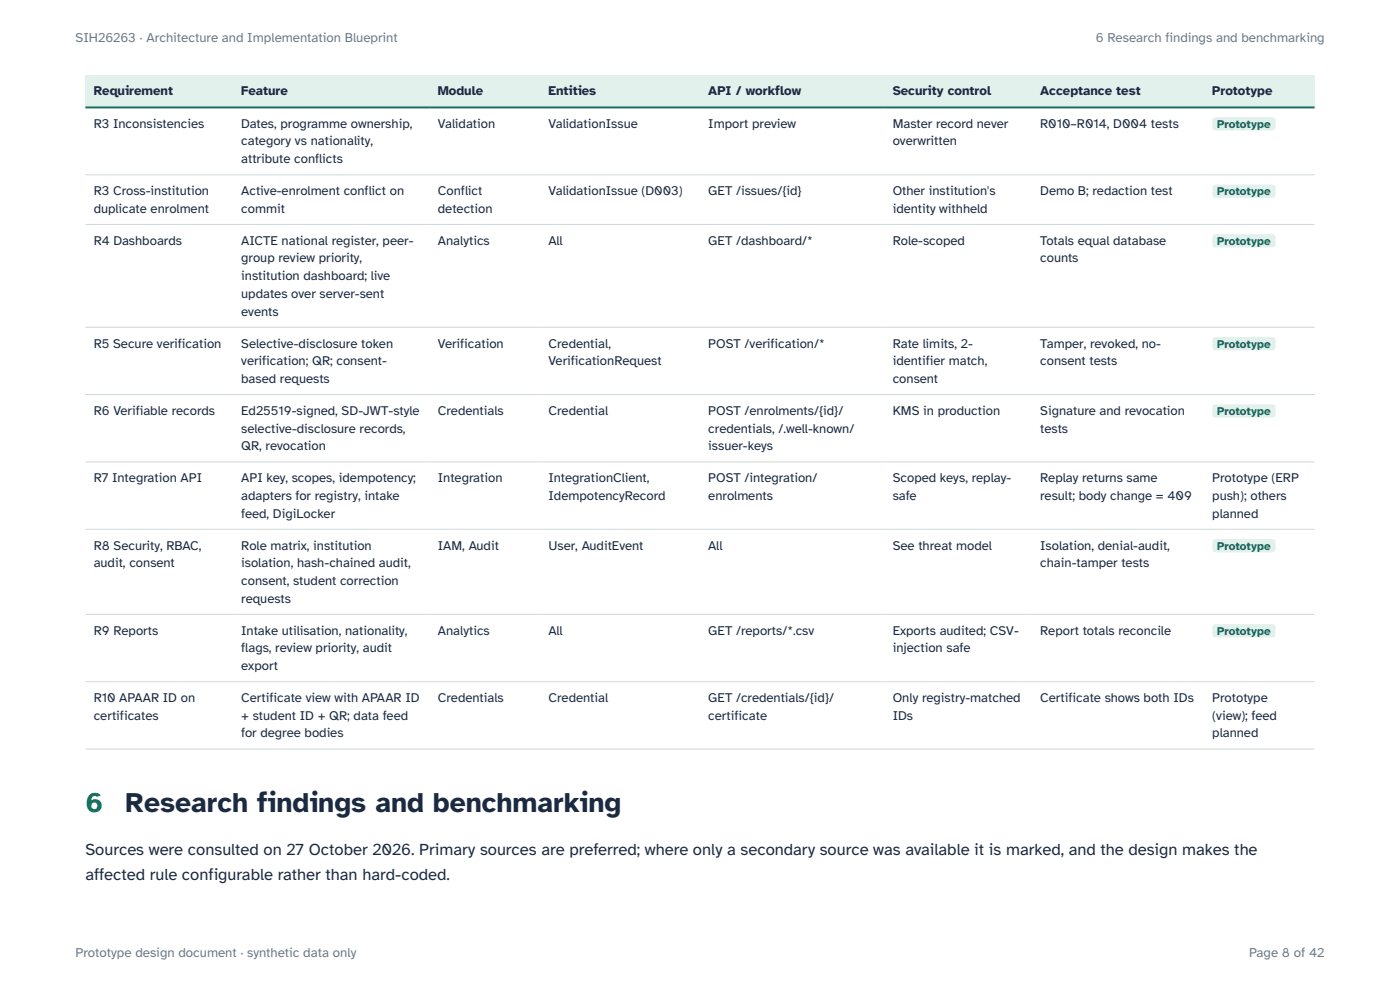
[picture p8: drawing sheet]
<svg xmlns="http://www.w3.org/2000/svg" width="297mm" height="210mm" viewBox="0 0 297 210" stroke-linecap="round" stroke-linejoin="round" font-family="sans-serif">
<defs><g id="words">
<text font-size="6" fill="#0f6e5c" x="18.1" y="172.3">6</text>
<text font-size="6" fill="#1b2a41" x="26.6" y="172.3">Research findings and benchmarking</text>
<g font-size="3.5" fill="#1b2a41">
<text x="18.1" y="181.3">Sources were consulted on 27 October 2026. Primary sources are preferred; where only a secondary source was available it is marked, and the design makes the</text>
<text x="18.1" y="186.6">affected rule configurable rather than hard-coded.</text>
</g>
<g font-size="2.8" fill="#6a7a8c">
<text x="16" y="8.9">SIH26263 · Architecture and Implementation Blueprint</text>
<text x="232.5" y="8.9">6 Research findings and benchmarking</text>
<text x="16" y="202.9">Prototype design document · synthetic data only</text>
<text x="265" y="202.9">Page 8 of 42</text>
</g>
<g font-size="2.8" fill="#1b2a41">
<text x="19.9" y="20.2">Requirement</text>
<text x="51.2" y="20.2">Feature</text>
<text x="92.9" y="20.2">Module</text>
<text x="116.4" y="20.2">Entities</text>
<text x="150.3" y="20.2">API / workflow</text>
<text x="189.4" y="20.2">Security control</text>
<text x="220.7" y="20.2">Acceptance test</text>
<text x="257.2" y="20.2">Prototype</text>
<text x="19.9" y="27.1">R3 Inconsistencies</text>
<text x="51.2" y="27.1">Dates, programme ownership,</text>
<text x="92.9" y="27.1">Validation</text>
<text x="116.4" y="27.1">ValidationIssue</text>
<text x="150.3" y="27.1">Import preview</text>
<text x="189.4" y="27.1">Master record never</text>
<text x="220.7" y="27.1">R010–R014, D004 tests</text>
<text x="51.2" y="30.9">category vs nationality,</text>
<text x="51.2" y="34.6">attribute conflicts</text>
<text x="189.4" y="30.9">overwritten</text>
<text x="19.9" y="41.4">R3 Cross-institution</text>
<text x="51.2" y="41.4">Active-enrolment conflict on</text>
<text x="92.9" y="41.4">Conflict</text>
<text x="116.4" y="41.4">ValidationIssue (D003)</text>
<text x="150.3" y="41.4">GET /issues/{id}</text>
<text x="189.4" y="41.4">Other institution's</text>
<text x="220.7" y="41.4">Demo B; redaction test</text>
<text x="19.9" y="45.1">duplicate enrolment</text>
<text x="51.2" y="45.1">commit</text>
<text x="92.9" y="45.1">detection</text>
<text x="189.4" y="45.1">identity withheld</text>
<text x="19.9" y="51.9">R4 Dashboards</text>
<text x="51.2" y="51.9">AICTE national register, peer-</text>
<text x="92.9" y="51.9">Analytics</text>
<text x="116.4" y="51.9">All</text>
<text x="150.3" y="51.9">GET /dashboard/*</text>
<text x="189.4" y="51.9">Role-scoped</text>
<text x="220.7" y="51.9">Totals equal database</text>
<text x="51.2" y="55.7">group review priority,</text>
<text x="51.2" y="59.4">institution dashboard; live</text>
<text x="220.7" y="55.7">counts</text>
<text x="51.2" y="63.2">updates over server-sent</text>
<text x="51.2" y="67">events</text>
<text x="19.9" y="73.7">R5 Secure verification</text>
<text x="51.2" y="73.7">Selective-disclosure token</text>
<text x="51.2" y="77.5">verification; QR; consent-</text>
<text x="92.9" y="73.7">Verification</text>
<text x="116.4" y="73.7">Credential,</text>
<text x="116.4" y="77.5">VerificationRequest</text>
<text x="150.3" y="73.7">POST /verification/*</text>
<text x="189.4" y="73.7">Rate limits, 2-</text>
<text x="189.4" y="77.5">identifier match,</text>
<text x="220.7" y="73.7">Tamper, revoked, no-</text>
<text x="220.7" y="77.5">consent tests</text>
<text x="51.2" y="81.2">based requests</text>
<text x="189.4" y="81.2">consent</text>
<text x="19.9" y="88">R6 Verifiable records</text>
<text x="51.2" y="88">Ed25519-signed, SD-JWT-style</text>
<text x="92.9" y="88">Credentials</text>
<text x="116.4" y="88">Credential</text>
<text x="150.3" y="88">POST /enrolments/{id}/</text>
<text x="189.4" y="88">KMS in production</text>
<text x="220.7" y="88">Signature and revocation</text>
<text x="51.2" y="91.8">selective-disclosure records,</text>
<text x="51.2" y="95.5">QR, revocation</text>
<text x="150.3" y="91.8">credentials, /.well-known/</text>
<text x="150.3" y="95.5">issuer-keys</text>
<text x="220.7" y="91.8">tests</text>
<text x="19.9" y="102.3">R7 Integration API</text>
<text x="51.2" y="102.3">API key, scopes, idempotency;</text>
<text x="51.2" y="106">adapters for registry, intake</text>
<text x="92.9" y="102.3">Integration</text>
<text x="116.4" y="102.3">IntegrationClient,</text>
<text x="116.4" y="106">IdempotencyRecord</text>
<text x="150.3" y="102.3">POST /integration/</text>
<text x="150.3" y="106">enrolments</text>
<text x="189.4" y="102.3">Scoped keys, replay-</text>
<text x="189.4" y="106">safe</text>
<text x="220.7" y="102.3">Replay returns same</text>
<text x="220.7" y="106">result; body change = 409</text>
<text x="257.2" y="102.3">Prototype (ERP</text>
<text x="257.2" y="106">push); others</text>
<text x="51.2" y="109.8">feed, DigiLocker</text>
<text x="257.2" y="109.8">planned</text>
<text x="19.9" y="116.6">R8 Security, RBAC,</text>
<text x="51.2" y="116.6">Role matrix, institution</text>
<text x="92.9" y="116.6">IAM, Audit</text>
<text x="116.4" y="116.6">User, AuditEvent</text>
<text x="150.3" y="116.6">All</text>
<text x="189.4" y="116.6">See threat model</text>
<text x="220.7" y="116.6">Isolation, denial-audit,</text>
<text x="19.9" y="120.3">audit, consent</text>
<text x="51.2" y="120.3">isolation, hash-chained audit,</text>
<text x="51.2" y="124.1">consent, student correction</text>
<text x="220.7" y="120.3">chain-tamper tests</text>
<text x="51.2" y="127.9">requests</text>
<text x="19.9" y="134.6">R9 Reports</text>
<text x="51.2" y="134.6">Intake utilisation, nationality,</text>
<text x="92.9" y="134.6">Analytics</text>
<text x="116.4" y="134.6">All</text>
<text x="150.3" y="134.6">GET /reports/*.csv</text>
<text x="189.4" y="134.6">Exports audited; CSV-</text>
<text x="220.7" y="134.6">Report totals reconcile</text>
<text x="51.2" y="138.4">flags, review priority, audit</text>
<text x="51.2" y="142.1">export</text>
<text x="189.4" y="138.4">injection safe</text>
<text x="19.9" y="148.9">R10 APAAR ID on</text>
<text x="51.2" y="148.9">Certificate view with APAAR ID</text>
<text x="92.9" y="148.9">Credentials</text>
<text x="116.4" y="148.9">Credential</text>
<text x="150.3" y="148.9">GET /credentials/{id}/</text>
<text x="189.4" y="148.9">Only registry-matched</text>
<text x="220.7" y="148.9">Certificate shows both IDs</text>
<text x="257.2" y="148.9">Prototype</text>
<text x="19.9" y="152.7">certificates</text>
<text x="51.2" y="152.7">+ student ID + QR; data feed</text>
<text x="150.3" y="152.7">certificate</text>
<text x="189.4" y="152.7">IDs</text>
<text x="257.2" y="152.7">(view); feed</text>
<text x="51.2" y="156.4">for degree bodies</text>
<text x="257.2" y="156.4">planned</text>
</g>
<g font-size="2.5" fill="#0f6e5c">
<text x="258.2" y="27.1">Prototype</text>
<text x="258.2" y="41.4">Prototype</text>
<text x="258.2" y="51.9">Prototype</text>
<text x="258.2" y="73.7">Prototype</text>
<text x="258.2" y="88">Prototype</text>
<text x="258.2" y="116.6">Prototype</text>
<text x="258.2" y="134.6">Prototype</text>
</g>
</g></defs>
<g fill="#e3f1ed">
<path d="M18.1 16h31.3v6.8h-31.3z"/>
<path d="M49.4 16h41.7v6.8h-41.7z"/>
<path d="M91.1 16h23.5v6.8h-23.5z"/>
<path d="M114.6 16h33.9v6.8h-33.9z"/>
<path d="M148.5 16h39.1v6.8h-39.1z"/>
<path d="M187.6 16h31.3v6.8h-31.3z"/>
<path d="M218.9 16h36.5v6.8h-36.5z"/>
<path d="M255.4 16h23.5v6.8h-23.5z"/>
</g>
<path d="M18.1 37.1h260.8M18.1 47.6h260.8M18.1 69.4h260.8M18.1 83.7h260.8M18.1 98h260.8M18.1 112.3h260.8M18.1 130.3h260.8M18.1 144.6h260.8M18.1 158.9h260.8" fill="none" stroke="#cfd8d6" stroke-width=".21"/>
<path d="M18.1 22.8h260.8" fill="none" stroke="#0f6e5c" stroke-width=".42"/>
<g fill="#e3f1ed">
<path d="M257.2 24.9h13.4v2.8h-13.4z"/>
<path d="M257.2 39.2h13.4v2.8h-13.4z"/>
<path d="M257.2 49.7h13.4v2.8h-13.4z"/>
<path d="M257.2 71.5h13.4v2.8h-13.4z"/>
<path d="M257.2 85.8h13.4v2.8h-13.4z"/>
<path d="M257.2 114.3h13.4v2.9h-13.4z"/>
<path d="M257.2 132.4h13.4v2.8h-13.4z"/>
</g>
<use href="#words"/>
</svg>
